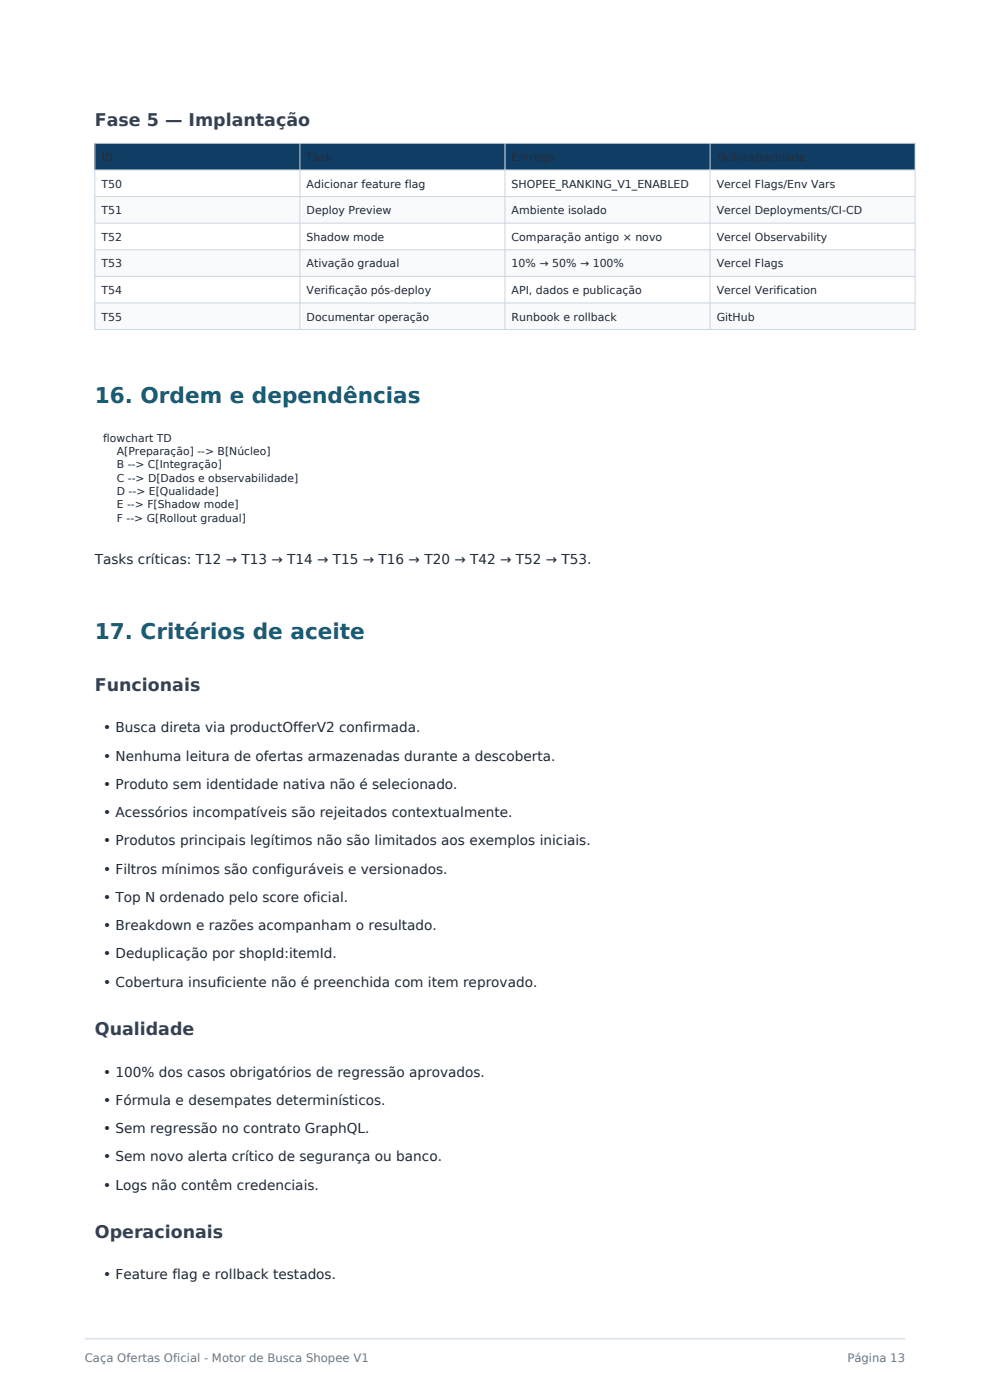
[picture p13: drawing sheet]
<svg xmlns="http://www.w3.org/2000/svg" width="210mm" height="297mm" viewBox="0 0 210 297" stroke-linecap="round" stroke-linejoin="round" font-family="sans-serif">
<defs><g id="words">
<g font-size="4.6" fill="#155e75">
<text x="20.1" y="85.4">16. Ordem e dependências</text>
<text x="20.1" y="135.5">17. Critérios de aceite</text>
</g>
<g font-size="3.7" fill="#334155">
<text x="20.1" y="26.7">Fase 5 — Implantação</text>
<text x="20.1" y="146.6">Funcionais</text>
<text x="20.1" y="219.7">Qualidade</text>
<text x="20.1" y="262.7">Operacionais</text>
</g>
<g font-size="2.9" fill="#1f2937">
<text x="20.1" y="119.7">Tasks críticas: T12 → T13 → T14 → T15 → T16 → T20 → T42 → T52 → T53.</text>
<text x="21.9" y="155.4">• Busca direta via productOfferV2 confirmada.</text>
<text x="21.9" y="161.4">• Nenhuma leitura de ofertas armazenadas durante a descoberta.</text>
<text x="21.9" y="167.4">• Produto sem identidade nativa não é selecionado.</text>
<text x="21.9" y="173.4">• Acessórios incompatíveis são rejeitados contextualmente.</text>
<text x="21.9" y="179.3">• Produtos principais legítimos não são limitados aos exemplos iniciais.</text>
<text x="21.9" y="185.3">• Filtros mínimos são configuráveis e versionados.</text>
<text x="21.9" y="191.3">• Top N ordenado pelo score oficial.</text>
<text x="21.9" y="197.3">• Breakdown e razões acompanham o resultado.</text>
<text x="21.9" y="203.3">• Deduplicação por shopId:itemId.</text>
<text x="21.9" y="209.3">• Cobertura insuficiente não é preenchida com item reprovado.</text>
<text x="21.9" y="228.4">• 100% dos casos obrigatórios de regressão aprovados.</text>
<text x="21.9" y="234.4">• Fórmula e desempates determinísticos.</text>
<text x="21.9" y="240.4">• Sem regressão no contrato GraphQL.</text>
<text x="21.9" y="246.4">• Sem novo alerta crítico de segurança ou banco.</text>
<text x="21.9" y="252.4">• Logs não contêm credenciais.</text>
<text x="21.9" y="271.4">• Feature flag e rollback testados.</text>
</g>
<g font-size="2.5" fill="#64748b">
<text x="18" y="289">Caça Ofertas Oficial - Motor de Busca Shopee V1</text>
<text x="179.7" y="289">Página 13</text>
</g>
<g font-size="2.3" fill="#1f2937">
<text x="21.5" y="34.1">ID</text>
<text x="65" y="34.1">Task</text>
<text x="108.5" y="34.1">Entrega</text>
<text x="152" y="34.1">Skill/capacidade</text>
<text x="21.5" y="39.8">T50</text>
<text x="65" y="39.8">Adicionar feature flag</text>
<text x="108.5" y="39.8">SHOPEE_RANKING_V1_ENABLED</text>
<text x="152" y="39.8">Vercel Flags/Env Vars</text>
<text x="21.5" y="45.4">T51</text>
<text x="65" y="45.4">Deploy Preview</text>
<text x="108.5" y="45.4">Ambiente isolado</text>
<text x="152" y="45.4">Vercel Deployments/CI-CD</text>
<text x="21.5" y="51.1">T52</text>
<text x="65" y="51.1">Shadow mode</text>
<text x="108.5" y="51.1">Comparação antigo × novo</text>
<text x="152" y="51.1">Vercel Observability</text>
<text x="21.5" y="56.7">T53</text>
<text x="65" y="56.7">Ativação gradual</text>
<text x="108.5" y="56.7">10% → 50% → 100%</text>
<text x="152" y="56.7">Vercel Flags</text>
<text x="21.5" y="62.4">T54</text>
<text x="65" y="62.4">Verificação pós-deploy</text>
<text x="108.5" y="62.4">API, dados e publicação</text>
<text x="152" y="62.4">Vercel Verification</text>
<text x="21.5" y="68">T55</text>
<text x="65" y="68">Documentar operação</text>
<text x="108.5" y="68">Runbook e rollback</text>
<text x="152" y="68">GitHub</text>
<text x="21.9" y="93.7">flowchart TD</text>
<text x="24.8" y="96.6">A[Preparação] --&gt; B[Núcleo]</text>
<text x="24.8" y="99.4">B --&gt; C[Integração]</text>
<text x="24.8" y="102.2">C --&gt; D[Dados e observabilidade]</text>
<text x="24.8" y="105">D --&gt; E[Qualidade]</text>
<text x="24.8" y="107.8">E --&gt; F[Shadow mode]</text>
<text x="24.8" y="110.7">F --&gt; G[Rollout gradual]</text>
</g>
</g></defs>
<path d="M18 284h174" fill="none" stroke="#dbe3ea" stroke-width=".35"/>
<path d="M20.1 30.4h174v5.6h-174z" fill-rule="evenodd" fill="#0f3d64"/>
<g fill="#fff">
<path d="M20.1 36h174v33.9h-174z" fill-rule="evenodd"/>
<path d="M20.1 36h174v5.7h-174z" fill-rule="evenodd"/>
</g>
<path d="M20.1 41.7h174v5.6h-174z" fill-rule="evenodd" fill="#f8fafc"/>
<path d="M20.1 47.3h174v5.7h-174z" fill-rule="evenodd" fill="#fff"/>
<path d="M20.1 53h174v5.6h-174z" fill-rule="evenodd" fill="#f8fafc"/>
<path d="M20.1 58.6h174v5.7h-174z" fill-rule="evenodd" fill="#fff"/>
<path d="M20.1 64.3h174v5.6h-174z" fill-rule="evenodd" fill="#f8fafc"/>
<path d="M20.1 30.4h174v39.5h-174zM20.1 36h174M63.6 30.4v39.5M107.1 30.4v39.5M150.6 30.4v39.5M20.1 41.7h174M20.1 47.3h174M20.1 53h174M20.1 58.6h174M20.1 64.3h174" fill="none" stroke="#cbd5e1" stroke-width=".21"/>
<use href="#words"/>
</svg>
